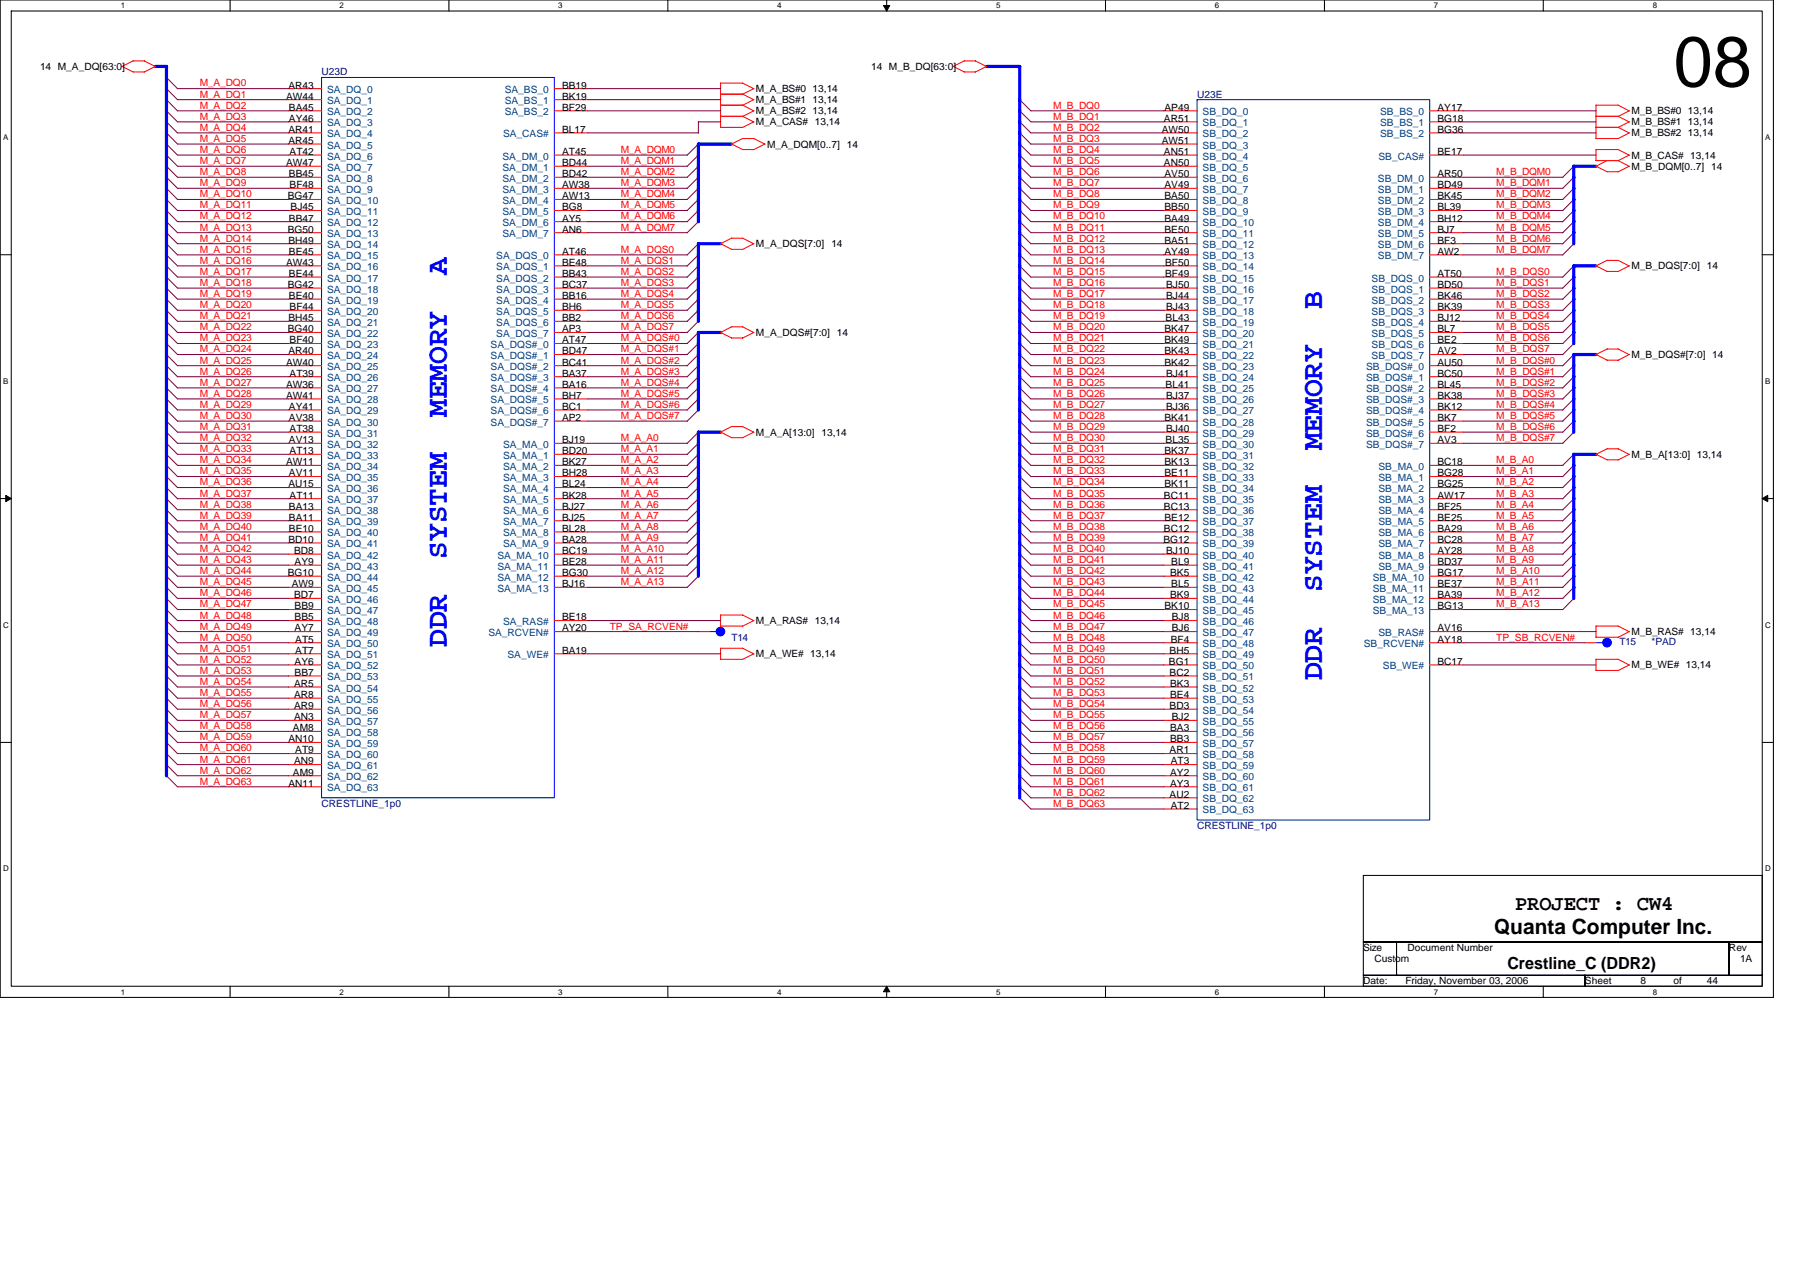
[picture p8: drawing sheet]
<svg xmlns="http://www.w3.org/2000/svg" width="297mm" height="210mm" viewBox="0 0 297 210" stroke-linecap="round" stroke-linejoin="round" font-family="sans-serif">
<defs><g id="words">
<text font-size="11.7" x="276.2" y="14.2">08</text>
<g font-size="4.9" fill="#00f">
<text x="73.7" y="45.5" transform="rotate(-90 73.7 45.5)">A</text>
<text x="218.2" y="51" transform="rotate(-90 218.2 51)">B</text>
<text x="73.7" y="68.8" transform="rotate(-90 73.7 68.8)">MEMORY</text>
<text x="218.2" y="74.3" transform="rotate(-90 218.2 74.3)">MEMORY</text>
<text x="73.7" y="92.2" transform="rotate(-90 73.7 92.2)">SYSTEM</text>
<text x="218.2" y="97.7" transform="rotate(-90 218.2 97.7)">SYSTEM</text>
<text x="73.7" y="106.8" transform="rotate(-90 73.7 106.8)">DDR</text>
<text x="218.2" y="112.3" transform="rotate(-90 218.2 112.3)">DDR</text>
</g>
<g font-size="3.5">
<text x="246.5" y="154.1">Quanta Computer Inc.</text>
<text x="250" y="150.1">PROJECT : CW4</text>
</g>
<text font-size="2.8" x="248.7" y="159.8">Crestline_C (DDR2)</text>
<g font-size="1.7">
<text x="6.6" y="11.5">14 M_A_DQ[63:0]</text>
<text x="143.8" y="11.5">14 M_B_DQ[63:0]</text>
<text x="47.2" y="16.4">AW44</text>
<text x="47.6" y="14.6">AR43</text>
<text x="92.7" y="14.6">BB19</text>
<text x="92.7" y="16.4">BK19</text>
<text x="124.8" y="17">M_A_BS#1 13,14</text>
<text x="124.8" y="15.2">M_A_BS#0 13,14</text>
<text x="47.6" y="21.9">AR41</text>
<text x="47.6" y="23.7">AR45</text>
<text x="47.7" y="18.3">BA45</text>
<text x="47.7" y="20.1">AY46</text>
<text x="92.7" y="18.3">BF29</text>
<text x="92.7" y="21.9">BL17</text>
<text x="124.8" y="20.7">M_A_CAS# 13,14</text>
<text x="124.8" y="18.8">M_A_BS#2 13,14</text>
<text x="191.7" y="21.9">AW50</text>
<text x="191.7" y="23.7">AW51</text>
<text x="192.1" y="20.1">AR51</text>
<text x="192.2" y="18.3">AP49</text>
<text x="237.2" y="18.3">AY17</text>
<text x="237.2" y="20.1">BG18</text>
<text x="237.2" y="21.9">BG36</text>
<text x="269.2" y="20.7">M_B_BS#1 13,14</text>
<text x="269.2" y="18.8">M_B_BS#0 13,14</text>
<text x="269.2" y="22.5">M_B_BS#2 13,14</text>
<text x="47.2" y="27.4">AW47</text>
<text x="47.7" y="29.2">BB45</text>
<text x="47.8" y="25.6">AT42</text>
<text x="92.7" y="25.6">AT45</text>
<text x="92.7" y="27.4">BD44</text>
<text x="92.7" y="29.2">BD42</text>
<text x="126.6" y="24.3">M_A_DQM[0..7] 14</text>
<text x="192.1" y="25.6">AN51</text>
<text x="192.1" y="27.4">AN50</text>
<text x="192.2" y="29.2">AV50</text>
<text x="237.2" y="25.6">BE17</text>
<text x="237.2" y="29.2">AR50</text>
<text x="269.2" y="26.2">M_B_CAS# 13,14</text>
<text x="269.2" y="28">M_B_DQM[0..7] 14</text>
<text x="47.5" y="32.9">BG47</text>
<text x="47.8" y="31.1">BF48</text>
<text x="48" y="34.7">BJ45</text>
<text x="92.7" y="31.1">AW38</text>
<text x="92.7" y="32.9">AW13</text>
<text x="92.7" y="34.7">BG8</text>
<text x="192.2" y="31.1">AV49</text>
<text x="192.2" y="32.9">BA50</text>
<text x="192.2" y="34.7">BB50</text>
<text x="237.2" y="31.1">BD49</text>
<text x="237.2" y="32.9">BK45</text>
<text x="237.2" y="34.7">BL39</text>
<text x="47.5" y="38.4">BG50</text>
<text x="47.6" y="40.2">BH49</text>
<text x="47.7" y="36.6">BB47</text>
<text x="92.7" y="36.6">AY5</text>
<text x="92.7" y="38.4">AN6</text>
<text x="124.8" y="40.8">M_A_DQS[7:0]</text>
<text x="137.2" y="40.8">14</text>
<text x="192.2" y="36.6">BA49</text>
<text x="192.2" y="38.4">BE50</text>
<text x="192.2" y="40.2">BA51</text>
<text x="237.2" y="36.6">BH12</text>
<text x="237.2" y="38.4">BJ7</text>
<text x="237.2" y="40.2">BF3</text>
<text x="47.2" y="43.9">AW43</text>
<text x="47.5" y="47.5">BG42</text>
<text x="47.7" y="42">BE45</text>
<text x="47.7" y="45.7">BE44</text>
<text x="92.7" y="42">AT46</text>
<text x="92.7" y="43.9">BE48</text>
<text x="92.7" y="45.7">BB43</text>
<text x="92.7" y="47.5">BC37</text>
<text x="192.2" y="42">AY49</text>
<text x="192.3" y="43.9">BF50</text>
<text x="192.3" y="45.7">BF49</text>
<text x="192.4" y="47.5">BJ50</text>
<text x="237.2" y="42">AW2</text>
<text x="237.2" y="45.7">AT50</text>
<text x="237.2" y="47.5">BD50</text>
<text x="269.2" y="44.4">M_B_DQS[7:0] 14</text>
<text x="47.6" y="53">BH45</text>
<text x="47.7" y="49.3">BE40</text>
<text x="47.8" y="51.2">BF44</text>
<text x="92.7" y="49.3">BB16</text>
<text x="92.7" y="51.2">BH6</text>
<text x="92.7" y="53">BB2</text>
<text x="192.4" y="53">BL43</text>
<text x="192.4" y="49.3">BJ44</text>
<text x="192.4" y="51.2">BJ43</text>
<text x="237.2" y="49.3">BK46</text>
<text x="237.2" y="51.2">BK39</text>
<text x="237.2" y="53">BJ12</text>
<text x="47.5" y="54.8">BG40</text>
<text x="47.6" y="58.5">AR40</text>
<text x="47.8" y="56.7">BF40</text>
<text x="92.7" y="54.8">AP3</text>
<text x="92.7" y="56.7">AT47</text>
<text x="92.7" y="58.5">BD47</text>
<text x="124.8" y="55.4">M_A_DQS#[7:0] 14</text>
<text x="192.2" y="54.8">BK47</text>
<text x="192.2" y="56.7">BK49</text>
<text x="192.2" y="58.5">BK43</text>
<text x="237.2" y="54.8">BL7</text>
<text x="237.2" y="56.7">BE2</text>
<text x="237.2" y="58.5">AV2</text>
<text x="269.2" y="59.1">M_B_DQS#[7:0] 14</text>
<text x="47.2" y="60.3">AW40</text>
<text x="47.2" y="64">AW36</text>
<text x="47.2" y="65.8">AW41</text>
<text x="47.8" y="62.1">AT39</text>
<text x="92.7" y="60.3">BC41</text>
<text x="92.7" y="62.1">BA37</text>
<text x="92.7" y="64">BA16</text>
<text x="92.7" y="65.8">BH7</text>
<text x="192.2" y="60.3">BK42</text>
<text x="192.4" y="64">BL41</text>
<text x="192.4" y="62.1">BJ41</text>
<text x="192.4" y="65.8">BJ37</text>
<text x="237.2" y="60.3">AU50</text>
<text x="237.2" y="62.1">BC50</text>
<text x="237.2" y="64">BL45</text>
<text x="237.2" y="65.8">BK38</text>
<text x="47.7" y="67.6">AY41</text>
<text x="47.7" y="69.5">AV38</text>
<text x="47.8" y="71.3">AT38</text>
<text x="92.7" y="67.6">BC1</text>
<text x="92.7" y="69.5">AP2</text>
<text x="124.8" y="71.9">M_A_A[13:0] 13,14</text>
<text x="192.2" y="69.5">BK41</text>
<text x="192.4" y="67.6">BJ36</text>
<text x="192.4" y="71.3">BJ40</text>
<text x="237.2" y="67.6">BK12</text>
<text x="237.2" y="69.5">BK7</text>
<text x="237.2" y="71.3">BF2</text>
<text x="47.2" y="76.8">AW11</text>
<text x="47.7" y="73.1">AV13</text>
<text x="47.8" y="75">AT13</text>
<text x="92.7" y="73.1">BJ19</text>
<text x="92.7" y="75">BD20</text>
<text x="92.7" y="76.8">BK27</text>
<text x="192.2" y="75">BK37</text>
<text x="192.2" y="76.8">BK13</text>
<text x="192.4" y="73.1">BL35</text>
<text x="237.2" y="73.1">AV3</text>
<text x="237.2" y="76.8">BC18</text>
<text x="269.2" y="75.5">M_B_A[13:0] 13,14</text>
<text x="47.6" y="80.4">AU15</text>
<text x="47.7" y="78.6">AV11</text>
<text x="47.8" y="82.3">AT11</text>
<text x="92.7" y="78.6">BH28</text>
<text x="92.7" y="80.4">BL24</text>
<text x="92.7" y="82.3">BK28</text>
<text x="192.1" y="82.3">BC11</text>
<text x="192.2" y="78.6">BE11</text>
<text x="192.2" y="80.4">BK11</text>
<text x="237.2" y="78.6">BG28</text>
<text x="237.2" y="80.4">BG25</text>
<text x="237.2" y="82.3">AW17</text>
<text x="47.6" y="89.6">BD10</text>
<text x="47.7" y="84.1">BA13</text>
<text x="47.7" y="85.9">BA11</text>
<text x="47.7" y="87.8">BE10</text>
<text x="92.7" y="84.1">BJ27</text>
<text x="92.7" y="85.9">BJ25</text>
<text x="92.7" y="87.8">BL28</text>
<text x="92.7" y="89.6">BA28</text>
<text x="192" y="89.6">BG12</text>
<text x="192.1" y="84.1">BC13</text>
<text x="192.1" y="87.8">BC12</text>
<text x="192.2" y="85.9">BE12</text>
<text x="237.2" y="84.1">BF25</text>
<text x="237.2" y="85.9">BE25</text>
<text x="237.2" y="87.8">BA29</text>
<text x="237.2" y="89.6">BC28</text>
<text x="47.5" y="95.1">BG10</text>
<text x="48.5" y="91.4">BD8</text>
<text x="48.6" y="93.2">AY9</text>
<text x="92.7" y="91.4">BC19</text>
<text x="92.7" y="93.2">BE28</text>
<text x="92.7" y="95.1">BG30</text>
<text x="192.4" y="91.4">BJ10</text>
<text x="193.1" y="95.1">BK5</text>
<text x="193.3" y="93.2">BL9</text>
<text x="237.2" y="95.1">BG17</text>
<text x="237.2" y="91.4">AY28</text>
<text x="237.2" y="93.2">BD37</text>
<text x="48.2" y="96.9">AW9</text>
<text x="48.5" y="98.7">BD7</text>
<text x="48.6" y="100.6">BB9</text>
<text x="92.7" y="96.9">BJ16</text>
<text x="192.2" y="100.6">BK10</text>
<text x="193.1" y="98.7">BK9</text>
<text x="193.3" y="96.9">BL5</text>
<text x="237.2" y="96.9">BE37</text>
<text x="237.2" y="98.7">BA39</text>
<text x="237.2" y="100.6">BG13</text>
<text x="48.6" y="102.4">BB5</text>
<text x="48.6" y="104.2">AY7</text>
<text x="48.7" y="106">AT5</text>
<text x="48.7" y="107.9">AT7</text>
<text x="92.7" y="102.4">BE18</text>
<text x="92.7" y="104.2">AY20</text>
<text x="92.7" y="107.9">BA19</text>
<text x="124.8" y="103">M_A_RAS# 13,14</text>
<text x="193" y="107.9">BH5</text>
<text x="193.2" y="106">BF4</text>
<text x="193.4" y="102.4">BJ8</text>
<text x="193.4" y="104.2">BJ6</text>
<text x="237.2" y="104.2">AV16</text>
<text x="237.2" y="106">AY18</text>
<text x="269.2" y="104.8">M_B_RAS# 13,14</text>
<text x="48.5" y="113.3">AR5</text>
<text x="48.6" y="109.7">AY6</text>
<text x="48.6" y="111.5">BB7</text>
<text x="124.8" y="108.5">M_A_WE# 13,14</text>
<text x="192.9" y="109.7">BG1</text>
<text x="193" y="111.5">BC2</text>
<text x="193.1" y="113.3">BK3</text>
<text x="237.2" y="109.7">BC17</text>
<text x="269.2" y="110.3">M_B_WE# 13,14</text>
<text x="48.5" y="115.2">AR8</text>
<text x="48.5" y="117">AR9</text>
<text x="48.5" y="118.9">AN3</text>
<text x="193" y="117">BD3</text>
<text x="193.1" y="115.2">BE4</text>
<text x="193.4" y="118.9">BJ2</text>
<text x="47.6" y="122.5">AN10</text>
<text x="48.3" y="120.7">AM8</text>
<text x="48.7" y="124.3">AT9</text>
<text x="193" y="124.3">AR1</text>
<text x="193.1" y="120.7">BA3</text>
<text x="193.1" y="122.5">BB3</text>
<text x="47.6" y="129.8">AN11</text>
<text x="48.3" y="128">AM9</text>
<text x="48.5" y="126.2">AN9</text>
<text x="193" y="131.6">AU2</text>
<text x="193.1" y="128">AY2</text>
<text x="193.1" y="129.8">AY3</text>
<text x="193.2" y="126.2">AT3</text>
<text x="193.2" y="133.5">AT2</text>
<text x="225" y="156.9">Size</text>
<text x="226.8" y="158.7">Custom</text>
<text x="232.3" y="156.9">Document Number</text>
<text x="285.3" y="156.9">Rev</text>
<text x="287.1" y="158.7">1A</text>
<text x="225" y="162.4">Date:</text>
<text x="231.9" y="162.4">Friday, November 03, 2006</text>
<text x="261.6" y="162.4">Sheet</text>
<text x="270.7" y="162.4">8</text>
<text x="276.2" y="162.4">of</text>
<text x="281.7" y="162.4">44</text>
</g>
<g font-size="1.7" fill="#f00">
<text x="33" y="17.9">M_A_DQ2</text>
<text x="33" y="16.1">M_A_DQ1</text>
<text x="33" y="14.3">M_A_DQ0</text>
<text x="173.8" y="17.9">M_B_DQ0</text>
<text x="33" y="23.4">M_A_DQ5</text>
<text x="33" y="21.6">M_A_DQ4</text>
<text x="33" y="19.8">M_A_DQ3</text>
<text x="173.8" y="19.8">M_B_DQ1</text>
<text x="173.8" y="23.4">M_B_DQ3</text>
<text x="173.8" y="21.6">M_B_DQ2</text>
<text x="33" y="28.9">M_A_DQ8</text>
<text x="33" y="27.1">M_A_DQ7</text>
<text x="33" y="25.3">M_A_DQ6</text>
<text x="102.4" y="28.9">M_A_DQM2</text>
<text x="102.4" y="25.3">M_A_DQM0</text>
<text x="102.4" y="27.1">M_A_DQM1</text>
<text x="173.8" y="25.3">M_B_DQ4</text>
<text x="173.8" y="27.1">M_B_DQ5</text>
<text x="173.8" y="28.9">M_B_DQ6</text>
<text x="246.9" y="28.9">M_B_DQM0</text>
<text x="33" y="34.4">M_A_DQ11</text>
<text x="33" y="32.6">M_A_DQ10</text>
<text x="33" y="30.7">M_A_DQ9</text>
<text x="102.4" y="34.4">M_A_DQM5</text>
<text x="102.4" y="30.7">M_A_DQM3</text>
<text x="102.4" y="32.6">M_A_DQM4</text>
<text x="173.8" y="30.7">M_B_DQ7</text>
<text x="173.8" y="32.6">M_B_DQ8</text>
<text x="173.8" y="34.4">M_B_DQ9</text>
<text x="246.9" y="34.4">M_B_DQM3</text>
<text x="246.9" y="30.7">M_B_DQM1</text>
<text x="246.9" y="32.6">M_B_DQM2</text>
<text x="33" y="39.9">M_A_DQ14</text>
<text x="33" y="36.2">M_A_DQ12</text>
<text x="33" y="38.1">M_A_DQ13</text>
<text x="33" y="41.7">M_A_DQ15</text>
<text x="102.4" y="41.7">M_A_DQS0</text>
<text x="102.4" y="38.1">M_A_DQM7</text>
<text x="102.4" y="36.2">M_A_DQM6</text>
<text x="173.8" y="36.2">M_B_DQ10</text>
<text x="173.8" y="39.9">M_B_DQ12</text>
<text x="173.8" y="41.7">M_B_DQ13</text>
<text x="173.8" y="38.1">M_B_DQ11</text>
<text x="246.9" y="38.1">M_B_DQM5</text>
<text x="246.9" y="41.7">M_B_DQM7</text>
<text x="246.9" y="39.9">M_B_DQM6</text>
<text x="246.9" y="36.2">M_B_DQM4</text>
<text x="33" y="45.4">M_A_DQ17</text>
<text x="33" y="43.5">M_A_DQ16</text>
<text x="33" y="47.2">M_A_DQ18</text>
<text x="102.4" y="43.5">M_A_DQS1</text>
<text x="102.4" y="45.4">M_A_DQS2</text>
<text x="102.4" y="47.2">M_A_DQS3</text>
<text x="173.8" y="43.5">M_B_DQ14</text>
<text x="173.8" y="47.2">M_B_DQ16</text>
<text x="173.8" y="45.4">M_B_DQ15</text>
<text x="246.9" y="47.2">M_B_DQS1</text>
<text x="246.9" y="45.4">M_B_DQS0</text>
<text x="33" y="50.8">M_A_DQ20</text>
<text x="33" y="49">M_A_DQ19</text>
<text x="33" y="52.7">M_A_DQ21</text>
<text x="102.4" y="52.7">M_A_DQS6</text>
<text x="102.4" y="50.8">M_A_DQS5</text>
<text x="102.4" y="49">M_A_DQS4</text>
<text x="173.8" y="49">M_B_DQ17</text>
<text x="173.8" y="50.8">M_B_DQ18</text>
<text x="173.8" y="52.7">M_B_DQ19</text>
<text x="246.9" y="49">M_B_DQS2</text>
<text x="246.9" y="50.8">M_B_DQS3</text>
<text x="246.9" y="52.7">M_B_DQS4</text>
<text x="33" y="58.2">M_A_DQ24</text>
<text x="33" y="56.3">M_A_DQ23</text>
<text x="33" y="60">M_A_DQ25</text>
<text x="33" y="54.5">M_A_DQ22</text>
<text x="102.4" y="60">M_A_DQS#2</text>
<text x="102.4" y="54.5">M_A_DQS7</text>
<text x="102.4" y="56.3">M_A_DQS#0</text>
<text x="102.4" y="58.2">M_A_DQS#1</text>
<text x="173.8" y="58.2">M_B_DQ22</text>
<text x="173.8" y="54.5">M_B_DQ20</text>
<text x="173.8" y="60">M_B_DQ23</text>
<text x="173.8" y="56.3">M_B_DQ21</text>
<text x="246.9" y="56.3">M_B_DQS6</text>
<text x="246.9" y="58.2">M_B_DQS7</text>
<text x="246.9" y="54.5">M_B_DQS5</text>
<text x="246.9" y="60">M_B_DQS#0</text>
<text x="33" y="61.8">M_A_DQ26</text>
<text x="33" y="65.5">M_A_DQ28</text>
<text x="33" y="63.6">M_A_DQ27</text>
<text x="102.4" y="65.5">M_A_DQS#5</text>
<text x="102.4" y="61.8">M_A_DQS#3</text>
<text x="102.4" y="63.6">M_A_DQS#4</text>
<text x="173.8" y="65.5">M_B_DQ26</text>
<text x="173.8" y="63.6">M_B_DQ25</text>
<text x="173.8" y="61.8">M_B_DQ24</text>
<text x="246.9" y="63.6">M_B_DQS#2</text>
<text x="246.9" y="65.5">M_B_DQS#3</text>
<text x="246.9" y="61.8">M_B_DQS#1</text>
<text x="33" y="67.3">M_A_DQ29</text>
<text x="33" y="71">M_A_DQ31</text>
<text x="33" y="69.1">M_A_DQ30</text>
<text x="102.4" y="67.3">M_A_DQS#6</text>
<text x="102.4" y="69.1">M_A_DQS#7</text>
<text x="173.8" y="69.1">M_B_DQ28</text>
<text x="173.8" y="67.3">M_B_DQ27</text>
<text x="173.8" y="71">M_B_DQ29</text>
<text x="246.9" y="71">M_B_DQS#6</text>
<text x="246.9" y="67.3">M_B_DQS#4</text>
<text x="246.9" y="69.1">M_B_DQS#5</text>
<text x="33" y="76.5">M_A_DQ34</text>
<text x="33" y="74.6">M_A_DQ33</text>
<text x="33" y="72.8">M_A_DQ32</text>
<text x="102.4" y="74.6">M_A_A1</text>
<text x="102.4" y="72.8">M_A_A0</text>
<text x="102.4" y="76.5">M_A_A2</text>
<text x="173.8" y="72.8">M_B_DQ30</text>
<text x="173.8" y="74.6">M_B_DQ31</text>
<text x="173.8" y="76.5">M_B_DQ32</text>
<text x="246.9" y="76.5">M_B_A0</text>
<text x="246.9" y="72.8">M_B_DQS#7</text>
<text x="33" y="81.9">M_A_DQ37</text>
<text x="33" y="80.1">M_A_DQ36</text>
<text x="33" y="83.8">M_A_DQ38</text>
<text x="33" y="78.3">M_A_DQ35</text>
<text x="102.4" y="81.9">M_A_A5</text>
<text x="102.4" y="80.1">M_A_A4</text>
<text x="102.4" y="78.3">M_A_A3</text>
<text x="102.4" y="83.8">M_A_A6</text>
<text x="173.8" y="78.3">M_B_DQ33</text>
<text x="173.8" y="80.1">M_B_DQ34</text>
<text x="173.8" y="83.8">M_B_DQ36</text>
<text x="173.8" y="81.9">M_B_DQ35</text>
<text x="246.9" y="78.3">M_B_A1</text>
<text x="246.9" y="80.1">M_B_A2</text>
<text x="246.9" y="83.8">M_B_A4</text>
<text x="246.9" y="81.9">M_B_A3</text>
<text x="33" y="89.3">M_A_DQ41</text>
<text x="33" y="87.4">M_A_DQ40</text>
<text x="33" y="85.6">M_A_DQ39</text>
<text x="102.4" y="89.3">M_A_A9</text>
<text x="102.4" y="87.4">M_A_A8</text>
<text x="102.4" y="85.6">M_A_A7</text>
<text x="173.8" y="89.3">M_B_DQ39</text>
<text x="173.8" y="85.6">M_B_DQ37</text>
<text x="173.8" y="87.4">M_B_DQ38</text>
<text x="246.9" y="85.6">M_B_A5</text>
<text x="246.9" y="89.3">M_B_A7</text>
<text x="246.9" y="87.4">M_B_A6</text>
<text x="33" y="91.1">M_A_DQ42</text>
<text x="33" y="92.9">M_A_DQ43</text>
<text x="33" y="94.7">M_A_DQ44</text>
<text x="102.4" y="94.7">M_A_A12</text>
<text x="102.4" y="92.9">M_A_A11</text>
<text x="102.4" y="91.1">M_A_A10</text>
<text x="173.8" y="91.1">M_B_DQ40</text>
<text x="173.8" y="92.9">M_B_DQ41</text>
<text x="173.8" y="94.7">M_B_DQ42</text>
<text x="246.9" y="94.7">M_B_A10</text>
<text x="246.9" y="91.1">M_B_A8</text>
<text x="246.9" y="92.9">M_B_A9</text>
<text x="33" y="96.6">M_A_DQ45</text>
<text x="33" y="100.2">M_A_DQ47</text>
<text x="33" y="98.4">M_A_DQ46</text>
<text x="102.4" y="96.6">M_A_A13</text>
<text x="173.8" y="98.4">M_B_DQ44</text>
<text x="173.8" y="100.2">M_B_DQ45</text>
<text x="173.8" y="96.6">M_B_DQ43</text>
<text x="246.9" y="96.6">M_B_A11</text>
<text x="246.9" y="98.4">M_B_A12</text>
<text x="246.9" y="100.2">M_B_A13</text>
<text x="33" y="102.1">M_A_DQ48</text>
<text x="33" y="107.5">M_A_DQ51</text>
<text x="33" y="103.9">M_A_DQ49</text>
<text x="33" y="105.7">M_A_DQ50</text>
<text x="100.6" y="103.9">TP_SA_RCVEN#</text>
<text x="173.8" y="107.5">M_B_DQ49</text>
<text x="173.8" y="102.1">M_B_DQ46</text>
<text x="173.8" y="105.7">M_B_DQ48</text>
<text x="173.8" y="103.9">M_B_DQ47</text>
<text x="246.9" y="105.7">TP_SB_RCVEN#</text>
<text x="33" y="113">M_A_DQ54</text>
<text x="33" y="111.2">M_A_DQ53</text>
<text x="33" y="109.4">M_A_DQ52</text>
<text x="173.8" y="109.4">M_B_DQ50</text>
<text x="173.8" y="113">M_B_DQ52</text>
<text x="173.8" y="111.2">M_B_DQ51</text>
<text x="33" y="118.5">M_A_DQ57</text>
<text x="33" y="116.7">M_A_DQ56</text>
<text x="33" y="114.9">M_A_DQ55</text>
<text x="173.8" y="118.5">M_B_DQ55</text>
<text x="173.8" y="116.7">M_B_DQ54</text>
<text x="173.8" y="114.9">M_B_DQ53</text>
<text x="33" y="125.8">M_A_DQ61</text>
<text x="33" y="120.4">M_A_DQ58</text>
<text x="33" y="124">M_A_DQ60</text>
<text x="33" y="122.2">M_A_DQ59</text>
<text x="173.8" y="122.2">M_B_DQ57</text>
<text x="173.8" y="120.4">M_B_DQ56</text>
<text x="173.8" y="125.8">M_B_DQ59</text>
<text x="173.8" y="124">M_B_DQ58</text>
<text x="33" y="127.7">M_A_DQ62</text>
<text x="33" y="129.5">M_A_DQ63</text>
<text x="173.8" y="127.7">M_B_DQ60</text>
<text x="173.8" y="131.3">M_B_DQ62</text>
<text x="173.8" y="129.5">M_B_DQ61</text>
<text x="173.8" y="133.1">M_B_DQ63</text>
</g>
<g font-size="1.7" fill="#000080">
<text x="53.1" y="12.4">U23D</text>
<text x="197.5" y="16.1">U23E</text>
<text x="120.7" y="105.7">T14</text>
<text x="267.2" y="106.4">T15</text>
<text x="272.5" y="106.4">*PAD</text>
<text x="53.1" y="133.1">CRESTLINE_1p0</text>
<text x="197.5" y="136.8">CRESTLINE_1p0</text>
</g>
<g font-size="1.7" fill="#004080">
<text x="54" y="15.4">SA_DQ_0</text>
<text x="54" y="17.2">SA_DQ_1</text>
<text x="83.3" y="15.4">SA_BS_0</text>
<text x="83.3" y="17.2">SA_BS_1</text>
<text x="54" y="19">SA_DQ_2</text>
<text x="54" y="20.9">SA_DQ_3</text>
<text x="54" y="22.7">SA_DQ_4</text>
<text x="83" y="22.7">SA_CAS#</text>
<text x="83.3" y="19">SA_BS_2</text>
<text x="198.5" y="19">SB_DQ_0</text>
<text x="198.5" y="20.8">SB_DQ_1</text>
<text x="198.5" y="22.7">SB_DQ_2</text>
<text x="227.8" y="19">SB_BS_0</text>
<text x="227.8" y="20.9">SB_BS_1</text>
<text x="227.8" y="22.7">SB_BS_2</text>
<text x="54" y="24.5">SA_DQ_5</text>
<text x="54" y="26.3">SA_DQ_6</text>
<text x="54" y="28.2">SA_DQ_7</text>
<text x="54" y="30">SA_DQ_8</text>
<text x="82.9" y="26.3">SA_DM_0</text>
<text x="82.9" y="28.2">SA_DM_1</text>
<text x="82.9" y="30">SA_DM_2</text>
<text x="198.5" y="24.5">SB_DQ_3</text>
<text x="198.5" y="26.3">SB_DQ_4</text>
<text x="198.5" y="28.2">SB_DQ_5</text>
<text x="198.5" y="30">SB_DQ_6</text>
<text x="227.4" y="30">SB_DM_0</text>
<text x="227.5" y="26.3">SB_CAS#</text>
<text x="54" y="33.7">SA_DQ_10</text>
<text x="54" y="35.5">SA_DQ_11</text>
<text x="54" y="31.8">SA_DQ_9</text>
<text x="82.9" y="31.8">SA_DM_3</text>
<text x="82.9" y="33.7">SA_DM_4</text>
<text x="82.9" y="35.5">SA_DM_5</text>
<text x="198.5" y="31.8">SB_DQ_7</text>
<text x="198.5" y="33.7">SB_DQ_8</text>
<text x="198.5" y="35.5">SB_DQ_9</text>
<text x="227.4" y="31.8">SB_DM_1</text>
<text x="227.4" y="33.7">SB_DM_2</text>
<text x="227.4" y="35.5">SB_DM_3</text>
<text x="54" y="37.3">SA_DQ_12</text>
<text x="54" y="39.1">SA_DQ_13</text>
<text x="54" y="41">SA_DQ_14</text>
<text x="82.9" y="37.3">SA_DM_6</text>
<text x="82.9" y="39.1">SA_DM_7</text>
<text x="198.5" y="37.3">SB_DQ_10</text>
<text x="198.5" y="39.1">SB_DQ_11</text>
<text x="198.5" y="41">SB_DQ_12</text>
<text x="227.4" y="37.3">SB_DM_4</text>
<text x="227.4" y="39.1">SB_DM_5</text>
<text x="227.4" y="41">SB_DM_6</text>
<text x="54" y="42.8">SA_DQ_15</text>
<text x="54" y="44.6">SA_DQ_16</text>
<text x="54" y="46.5">SA_DQ_17</text>
<text x="81.9" y="42.8">SA_DQS_0</text>
<text x="81.9" y="44.6">SA_DQS_1</text>
<text x="81.9" y="46.5">SA_DQS_2</text>
<text x="198.5" y="42.8">SB_DQ_13</text>
<text x="198.5" y="44.6">SB_DQ_14</text>
<text x="198.5" y="46.5">SB_DQ_15</text>
<text x="226.4" y="46.5">SB_DQS_0</text>
<text x="227.4" y="42.8">SB_DM_7</text>
<text x="54" y="48.3">SA_DQ_18</text>
<text x="54" y="50.1">SA_DQ_19</text>
<text x="54" y="51.9">SA_DQ_20</text>
<text x="54" y="53.8">SA_DQ_21</text>
<text x="81.9" y="48.3">SA_DQS_3</text>
<text x="81.9" y="50.1">SA_DQS_4</text>
<text x="81.9" y="51.9">SA_DQS_5</text>
<text x="81.9" y="53.8">SA_DQS_6</text>
<text x="198.5" y="48.3">SB_DQ_16</text>
<text x="198.5" y="50.1">SB_DQ_17</text>
<text x="198.5" y="51.9">SB_DQ_18</text>
<text x="198.5" y="53.8">SB_DQ_19</text>
<text x="226.4" y="48.3">SB_DQS_1</text>
<text x="226.4" y="50.1">SB_DQS_2</text>
<text x="226.4" y="51.9">SB_DQS_3</text>
<text x="226.4" y="53.8">SB_DQS_4</text>
<text x="54" y="55.6">SA_DQ_22</text>
<text x="54" y="57.4">SA_DQ_23</text>
<text x="54" y="59.2">SA_DQ_24</text>
<text x="81" y="57.4">SA_DQS#_0</text>
<text x="81" y="59.2">SA_DQS#_1</text>
<text x="81.9" y="55.6">SA_DQS_7</text>
<text x="198.5" y="55.6">SB_DQ_20</text>
<text x="198.5" y="57.4">SB_DQ_21</text>
<text x="198.5" y="59.2">SB_DQ_22</text>
<text x="226.4" y="55.6">SB_DQS_5</text>
<text x="226.4" y="57.4">SB_DQS_6</text>
<text x="226.4" y="59.2">SB_DQS_7</text>
<text x="54" y="61.1">SA_DQ_25</text>
<text x="54" y="62.9">SA_DQ_26</text>
<text x="54" y="64.7">SA_DQ_27</text>
<text x="81" y="61.1">SA_DQS#_2</text>
<text x="81" y="62.9">SA_DQS#_3</text>
<text x="81" y="64.8">SA_DQS#_4</text>
<text x="198.5" y="61.1">SB_DQ_23</text>
<text x="198.5" y="62.9">SB_DQ_24</text>
<text x="198.5" y="64.7">SB_DQ_25</text>
<text x="225.4" y="61.1">SB_DQS#_0</text>
<text x="225.4" y="62.9">SB_DQS#_1</text>
<text x="225.4" y="64.8">SB_DQS#_2</text>
<text x="54" y="66.6">SA_DQ_28</text>
<text x="54" y="68.4">SA_DQ_29</text>
<text x="54" y="70.2">SA_DQ_30</text>
<text x="81" y="66.6">SA_DQS#_5</text>
<text x="81" y="68.4">SA_DQS#_6</text>
<text x="81" y="70.2">SA_DQS#_7</text>
<text x="198.5" y="66.6">SB_DQ_26</text>
<text x="198.5" y="68.4">SB_DQ_27</text>
<text x="198.5" y="70.2">SB_DQ_28</text>
<text x="225.4" y="66.6">SB_DQS#_3</text>
<text x="225.4" y="68.4">SB_DQS#_4</text>
<text x="225.4" y="70.2">SB_DQS#_5</text>
<text x="54" y="72.1">SA_DQ_31</text>
<text x="54" y="73.9">SA_DQ_32</text>
<text x="54" y="75.7">SA_DQ_33</text>
<text x="54" y="77.5">SA_DQ_34</text>
<text x="83" y="73.9">SA_MA_0</text>
<text x="83" y="75.7">SA_MA_1</text>
<text x="83" y="77.5">SA_MA_2</text>
<text x="198.5" y="72.1">SB_DQ_29</text>
<text x="198.5" y="73.9">SB_DQ_30</text>
<text x="198.5" y="75.7">SB_DQ_31</text>
<text x="198.5" y="77.5">SB_DQ_32</text>
<text x="225.4" y="72.1">SB_DQS#_6</text>
<text x="225.4" y="73.9">SB_DQS#_7</text>
<text x="227.5" y="77.5">SB_MA_0</text>
<text x="54" y="79.4">SA_DQ_35</text>
<text x="54" y="81.2">SA_DQ_36</text>
<text x="54" y="83">SA_DQ_37</text>
<text x="83" y="79.4">SA_MA_3</text>
<text x="83" y="81.2">SA_MA_4</text>
<text x="83" y="83">SA_MA_5</text>
<text x="198.5" y="79.4">SB_DQ_33</text>
<text x="198.5" y="81.2">SB_DQ_34</text>
<text x="198.5" y="83">SB_DQ_35</text>
<text x="227.5" y="79.4">SB_MA_1</text>
<text x="227.5" y="81.2">SB_MA_2</text>
<text x="227.5" y="83">SB_MA_3</text>
<text x="54" y="84.9">SA_DQ_38</text>
<text x="54" y="86.7">SA_DQ_39</text>
<text x="54" y="88.5">SA_DQ_40</text>
<text x="83" y="84.9">SA_MA_6</text>
<text x="83" y="86.7">SA_MA_7</text>
<text x="83" y="88.5">SA_MA_8</text>
<text x="198.5" y="84.9">SB_DQ_36</text>
<text x="198.5" y="86.7">SB_DQ_37</text>
<text x="198.5" y="88.5">SB_DQ_38</text>
<text x="227.5" y="84.9">SB_MA_4</text>
<text x="227.5" y="86.7">SB_MA_5</text>
<text x="227.5" y="88.5">SB_MA_6</text>
<text x="54" y="90.3">SA_DQ_41</text>
<text x="54" y="92.2">SA_DQ_42</text>
<text x="54" y="94">SA_DQ_43</text>
<text x="54" y="95.8">SA_DQ_44</text>
<text x="82.1" y="92.2">SA_MA_10</text>
<text x="82.1" y="94">SA_MA_11</text>
<text x="82.1" y="95.8">SA_MA_12</text>
<text x="83" y="90.3">SA_MA_9</text>
<text x="198.5" y="90.3">SB_DQ_39</text>
<text x="198.5" y="92.2">SB_DQ_40</text>
<text x="198.5" y="94">SB_DQ_41</text>
<text x="198.5" y="95.8">SB_DQ_42</text>
<text x="226.5" y="95.8">SB_MA_10</text>
<text x="227.5" y="90.3">SB_MA_7</text>
<text x="227.5" y="92.2">SB_MA_8</text>
<text x="227.5" y="94">SB_MA_9</text>
<text x="54" y="97.7">SA_DQ_45</text>
<text x="54" y="99.5">SA_DQ_46</text>
<text x="54" y="101.3">SA_DQ_47</text>
<text x="82.1" y="97.7">SA_MA_13</text>
<text x="198.5" y="97.7">SB_DQ_43</text>
<text x="198.5" y="99.5">SB_DQ_44</text>
<text x="198.5" y="101.3">SB_DQ_45</text>
<text x="226.5" y="97.7">SB_MA_11</text>
<text x="226.5" y="99.5">SB_MA_12</text>
<text x="226.5" y="101.3">SB_MA_13</text>
<text x="54" y="103.1">SA_DQ_48</text>
<text x="54" y="105">SA_DQ_49</text>
<text x="54" y="106.8">SA_DQ_50</text>
<text x="80.6" y="105">SA_RCVEN#</text>
<text x="83" y="103.1">SA_RAS#</text>
<text x="198.5" y="103.1">SB_DQ_46</text>
<text x="198.5" y="105">SB_DQ_47</text>
<text x="198.5" y="106.8">SB_DQ_48</text>
<text x="225.1" y="106.8">SB_RCVEN#</text>
<text x="227.5" y="105">SB_RAS#</text>
<text x="54" y="108.6">SA_DQ_51</text>
<text x="54" y="110.5">SA_DQ_52</text>
<text x="54" y="112.3">SA_DQ_53</text>
<text x="83.8" y="108.6">SA_WE#</text>
<text x="198.5" y="108.6">SB_DQ_49</text>
<text x="198.5" y="110.5">SB_DQ_50</text>
<text x="198.5" y="112.3">SB_DQ_51</text>
<text x="228.2" y="110.5">SB_WE#</text>
<text x="54" y="114.1">SA_DQ_54</text>
<text x="54" y="116">SA_DQ_55</text>
<text x="54" y="117.8">SA_DQ_56</text>
<text x="54" y="119.6">SA_DQ_57</text>
<text x="198.5" y="114.1">SB_DQ_52</text>
<text x="198.5" y="116">SB_DQ_53</text>
<text x="198.5" y="117.8">SB_DQ_54</text>
<text x="198.5" y="119.6">SB_DQ_55</text>
<text x="54" y="121.4">SA_DQ_58</text>
<text x="54" y="123.3">SA_DQ_59</text>
<text x="54" y="125.1">SA_DQ_60</text>
<text x="198.5" y="121.4">SB_DQ_56</text>
<text x="198.5" y="123.3">SB_DQ_57</text>
<text x="198.5" y="125.1">SB_DQ_58</text>
<text x="54" y="126.9">SA_DQ_61</text>
<text x="54" y="128.8">SA_DQ_62</text>
<text x="54" y="130.6">SA_DQ_63</text>
<text x="198.5" y="126.9">SB_DQ_59</text>
<text x="198.5" y="128.8">SB_DQ_60</text>
<text x="198.5" y="130.6">SB_DQ_61</text>
<text x="198.5" y="132.4">SB_DQ_62</text>
<text x="198.5" y="134.2">SB_DQ_63</text>
</g>
<g font-size="1.3">
<text x="19.9" y="1.4">1</text>
<text x="56" y="1.4">2</text>
<text x="92.1" y="1.4">3</text>
<text x="128.3" y="1.4">4</text>
<text x="164.4" y="1.4">5</text>
<text x="200.5" y="1.4">6</text>
<text x="236.6" y="1.4">7</text>
<text x="272.7" y="1.4">8</text>
<text x=".5" y="23.1">A</text>
<text x="291.3" y="23.1">A</text>
<text x=".5" y="63.3">B</text>
<text x="291.3" y="63.3">B</text>
<text x=".5" y="103.6">C</text>
<text x="291.3" y="103.6">C</text>
<text x=".5" y="143.8">D</text>
<text x="291.3" y="143.8">D</text>
<text x="19.9" y="164.1">1</text>
<text x="56" y="164.1">2</text>
<text x="92.1" y="164.1">3</text>
<text x="128.3" y="164.1">4</text>
<text x="164.4" y="164.1">5</text>
<text x="200.5" y="164.1">6</text>
<text x="236.6" y="164.1">7</text>
<text x="272.7" y="164.1">8</text>
</g>
</g></defs>
<path d="M0 0h292.6v164.6h-292.6zM1.9 1.8h288.9v161h-288.9z" fill="none" stroke="#000" stroke-width=".17"/>
<g fill="#fff">
<path d="M19.9 .2h.7v1.5h-.7z"/>
<path d="M19.9 162.9h.7v1.5h-.7z"/>
</g>
<path d="M38 0v1.8M38 162.8v1.8" fill="none" stroke="#000" stroke-width=".17"/>
<g fill="#fff">
<path d="M56 .2h.7v1.5h-.7z"/>
<path d="M56 162.9h.7v1.5h-.7z"/>
</g>
<path d="M74.1 0v1.8M74.1 162.8v1.8" fill="none" stroke="#000" stroke-width=".17"/>
<g fill="#fff">
<path d="M92.1 .2h.8v1.5h-.8z"/>
<path d="M92.1 162.9h.8v1.5h-.8z"/>
</g>
<path d="M110.2 0v1.8M110.2 162.8v1.8" fill="none" stroke="#000" stroke-width=".17"/>
<g fill="#fff">
<path d="M128.3 .2h.7v1.5h-.7z"/>
<path d="M128.3 162.9h.7v1.5h-.7z"/>
</g>
<path d="M146.3 0v1.8M146.3 162.8v1.8" fill="none" stroke="#000" stroke-width=".17"/>
<path d="M145.8 .9h1l-.5 .9zM146.3 162.8l.5 .9h-1z" fill="#000" stroke="#000" stroke-width=".17"/>
<g fill="#fff">
<path d="M164.4 .2h.7v1.5h-.7z"/>
<path d="M164.4 162.9h.7v1.5h-.7z"/>
</g>
<path d="M182.4 0v1.8M182.4 162.8v1.8" fill="none" stroke="#000" stroke-width=".17"/>
<g fill="#fff">
<path d="M200.5 .2h.7v1.5h-.7z"/>
<path d="M200.5 162.9h.7v1.5h-.7z"/>
</g>
<path d="M218.6 0v1.8M218.6 162.8v1.8" fill="none" stroke="#000" stroke-width=".17"/>
<g fill="#fff">
<path d="M236.6 .2h.7v1.5h-.7z"/>
<path d="M236.6 162.9h.7v1.5h-.7z"/>
</g>
<path d="M254.7 0v1.8M254.7 162.8v1.8" fill="none" stroke="#000" stroke-width=".17"/>
<g fill="#fff">
<path d="M272.7 .2h.7v1.5h-.7z"/>
<path d="M272.7 162.9h.7v1.5h-.7z"/>
<path d="M.5 21.9h.9v1.5h-.9z"/>
<path d="M291.3 21.9h.8v1.5h-.8z"/>
<path d="M.5 62.1h.9v1.5h-.9z"/>
<path d="M291.3 62.1h.8v1.5h-.8z"/>
</g>
<path d="M0 42h1.9M290.8 42h1.8" fill="none" stroke="#000" stroke-width=".17"/>
<g fill="#fff">
<path d="M.5 102.4h1v1.4h-1z"/>
<path d="M291.3 102.4h.9v1.4h-.9z"/>
</g>
<path d="M0 82.3h1.9M290.8 82.3h1.8" fill="none" stroke="#000" stroke-width=".17"/>
<path d="M.9 81.7l1 .6-1 .5zM290.8 82.3l.9-.6v1.1z" fill="#000" stroke="#000" stroke-width=".17"/>
<g fill="#fff">
<path d="M.5 142.6h1v1.5h-1z"/>
<path d="M291.3 142.6h.9v1.5h-.9z"/>
</g>
<path d="M0 122.5h1.9M290.8 122.5h1.8M225 144.5h65.8v10.9h-65.8zM225 155.4h5.5v5.5h-5.5zM230.5 155.4h54.8v5.5h-54.8zM285.3 155.4h5.5v5.5h-5.5zM225 160.9h36.6v1.9h-36.6zM261.6 160.9h29.2v1.9h-29.2z" fill="none" stroke="#000" stroke-width=".17"/>
<g fill="#00f" stroke="#00f" stroke-width=".17">
<circle cx="118.9" cy="104.2" r=".72"/>
<circle cx="265.2" cy="106" r=".72"/>
</g>
<path d="M53.1 12.8h38.4v118.9h-38.4zM197.5 16.4h38.4v118.9h-38.4zM117.1 104.2h1.1M263.4 106.1h1.1" fill="none" stroke="#00f" stroke-width=".17"/>
<g fill="none" stroke="#f00" stroke-width=".17">
<path d="M20.1 10.9l1.8 1h1.9l1.8-.9M22 10.1h1.8M22 10l-1.9 1M23.8 10.1l1.9 .9M47.6 18.3h5.5M47.6 14.6h5.5M47.6 16.4h5.5M91.5 18.3h5.5M91.5 14.6h5.5M91.5 16.4h5.5M118.9 15.5h3.7l1.8 1M118.9 17.4h3.7l1.8 .9"/>
<path d="M118.9 19.2h3.7l1.8 .9M124.4 16.4l-1.9 1M124.4 14.6l-1.9 1M124.4 18.3l-1.9 .9M124.4 14.6l-1.8-.9h-3.7v7.3h3.7M157.3 10.9l1.8 1h1.9M159.1 10.1h1.9l1.8 .9-1.9 .9M159.1 10l-1.8 1M192.1 18.3h5.4M235.9 18.3h5.5M263.4 19.2h3.7l1.8 .9M263.4 17.4h3.7l1.8 .9"/>
<path d="M263.4 17.3v5.6M268.9 18.3l-1.9 .9M47.6 20.1h5.5M47.6 36.6h5.5M47.6 38.4h5.5M47.6 21.9h5.5M47.6 23.8h5.5M47.6 25.6h5.5M47.6 27.4h5.5M47.6 29.3h5.5M47.6 31.1h5.5M47.6 32.9h5.5"/>
<path d="M47.6 34.7h5.5M91.5 36.6h5.5M91.5 38.4h5.5M91.5 21.9h5.5M91.5 25.6h5.5M91.5 27.4h5.5M91.5 29.3h5.5M91.5 31.1h5.5M91.5 32.9h5.5M91.5 34.7h5.5M120.7 39.3h1.9l1.8 .9M120.8 39.3l-1.9 .9"/>
<path d="M122.5 24.7h1.9M124.4 22.9l1.8 .9M124.4 20.1l-1.9 .9M124.4 22.9l-1.8-.1-1.9 1 1.9 .9M126.2 23.8l-1.8 .9M192.1 20.1h5.4M192.1 36.6h5.4M192.1 38.4h5.4M192.1 21.9h5.4M192.1 23.8h5.4M192.1 25.6h5.4M192.1 27.4h5.4"/>
<path d="M192.1 29.3h5.4M192.1 31.1h5.4M192.1 32.9h5.4M192.1 34.7h5.4M235.9 20.1h5.5M235.9 36.6h5.5M235.9 38.4h5.5M235.9 21.9h5.5M235.9 25.6h5.5M235.9 29.3h5.5M235.9 31.1h5.5M235.9 32.9h5.5"/>
<path d="M235.9 34.7h5.5M263.4 22.9h3.6M263.4 21h3.7l1.8 .9-1.9 1M263.4 26.5h3.7l1.8 1-1.9 .9M263.4 27.4l1.8 .9M265.2 28.3h1.8M265.2 26.5l-1.8 .9M268.9 20.1l-1.9 .9M268.9 25.6l-1.9 .9M268.9 25.6l-1.8-.9h-3.7v1.8M47.6 40.2h5.5M47.6 42.1h5.5"/>
<path d="M47.6 43.9h5.5M47.6 45.7h5.5M47.6 47.5h5.5M47.6 49.4h5.5M47.6 51.2h5.5M47.6 53h5.5M47.6 54.9h5.5M47.6 56.7h5.5M47.6 58.5h5.5M91.5 42.1h5.5M91.5 43.9h5.5M91.5 45.7h5.5"/>
<path d="M91.5 47.5h5.5M91.5 49.4h5.5M91.5 51.2h5.5M91.5 53h5.5M91.5 54.9h5.5M91.5 56.7h5.5M91.5 58.5h5.5M118.9 54.8l1.8 1h1.9M118.9 40.2l1.8 .9h1.9M120.7 53.9h1.9l1.8 1M120.8 53.9l-1.9 1M124.4 54.9l-1.9 .9"/>
<path d="M124.4 40.2l-1.9 1M192.1 40.2h5.4M192.1 42.1h5.4M192.1 43.9h5.4M192.1 45.7h5.4M192.1 47.5h5.4M192.1 49.4h5.4M192.1 51.2h5.4M192.1 53h5.4M192.1 54.9h5.4M192.1 56.7h5.4M192.1 58.5h5.4"/>
<path d="M235.9 40.2h5.5M235.9 42.1h5.5M235.9 45.7h5.5M235.9 47.5h5.5M235.9 49.4h5.5M235.9 51.2h5.5M235.9 53h5.5M235.9 54.9h5.5M235.9 56.7h5.5M235.9 58.5h5.5M263.4 58.5l1.8 .9M263.4 43.9l1.8 .9"/>
<path d="M263.4 58.5l1.8-.9h1.9l1.8 .9M265.2 59.4h1.8M265.2 44.8h1.8M265.2 43h1.9l1.8 .9-1.9 .9M265.2 42.9l-1.8 1M268.9 58.5l-1.9 1M47.6 60.3h5.5M47.6 62.2h5.5M47.6 64h5.5M47.6 65.8h5.5M47.6 67.6h5.5M47.6 69.5h5.5"/>
<path d="M47.6 71.3h5.5M47.6 73.2h5.5M47.6 75h5.5M47.6 76.8h5.5M47.6 78.6h5.5M91.5 60.3h5.5M91.5 62.2h5.5M91.5 64h5.5M91.5 65.8h5.5M91.5 67.6h5.5M91.5 69.5h5.5M91.5 73.2h5.5"/>
<path d="M91.5 75h5.5M91.5 76.8h5.5M91.5 78.6h5.5M118.9 71.3l1.8 .9h1.9M120.7 70.4h1.9l1.8 .9M120.8 70.4l-1.9 .9M124.4 71.3l-1.9 .9M192.1 60.3h5.4M192.1 62.2h5.4M192.1 64h5.4M192.1 65.8h5.4M192.1 67.6h5.4"/>
<path d="M192.1 69.5h5.4M192.1 71.3h5.4M192.1 73.2h5.4M192.1 75h5.4M192.1 76.8h5.4M192.1 78.6h5.4M235.9 60.3h5.5M235.9 62.2h5.5M235.9 64h5.5M235.9 65.8h5.5M235.9 67.6h5.5M235.9 69.5h5.5"/>
<path d="M235.9 71.3h5.5M235.9 73.2h5.5M235.9 76.8h5.5M235.9 78.6h5.5M263.4 75l1.8 .9M263.4 75l1.8-1 1.9 .1 1.8 .9M265.2 75.9h1.8M268.9 75l-1.9 .9M47.6 80.5h5.5M47.6 82.3h5.5M47.6 84.1h5.5M47.6 85.9h5.5"/>
<path d="M47.6 87.8h5.5M47.6 89.6h5.5M47.6 91.4h5.5M47.6 93.3h5.5M47.6 95.1h5.5M47.6 96.9h5.5M47.6 98.7h5.5M91.5 80.5h5.5M91.5 82.3h5.5M91.5 84.1h5.5M91.5 85.9h5.5M91.5 87.8h5.5"/>
<path d="M91.5 89.6h5.5M91.5 91.4h5.5M91.5 93.3h5.5M91.5 95.1h5.5M91.5 96.9h5.5M192.1 80.5h5.4M192.1 82.3h5.4M192.1 84.1h5.4M192.1 85.9h5.4M192.1 87.8h5.4M192.1 89.6h5.4M192.1 91.4h5.4"/>
<path d="M192.1 93.3h5.4M192.1 95.1h5.4M192.1 96.9h5.4M192.1 98.7h5.4M235.9 80.5h5.5M235.9 82.3h5.5M235.9 84.1h5.5M235.9 85.9h5.5M235.9 87.8h5.5M235.9 89.6h5.5M235.9 91.4h5.5M235.9 93.3h5.5"/>
<path d="M235.9 95.1h5.5M235.9 96.9h5.5M235.9 98.7h5.5M47.6 104.2h5.5M47.6 100.6h5.5M47.6 102.4h5.5M47.6 106.1h5.5M47.6 107.9h5.5M47.6 109.7h5.5M47.6 111.5h5.5M47.6 113.4h5.5M47.6 115.2h5.5"/>
<path d="M47.6 117h5.5M47.6 118.9h5.5M91.5 104.2h5.5M91.5 102.4h5.5M91.5 107.9h5.5M115.2 104.2h1.9M124.4 102.4l-1.9 .9M124.4 107.9l-1.9 .9M124.4 102.4l-1.8-.9h-3.7v1.8h3.7M124.4 107.9l-1.8-.9h-3.7v1.8h3.7M192.1 104.2h5.4M192.1 100.6h5.4"/>
<path d="M192.1 102.4h5.4M192.1 106.1h5.4M192.1 107.9h5.4M192.1 109.7h5.4M192.1 111.5h5.4M192.1 113.4h5.4M192.1 115.2h5.4M192.1 117h5.4M192.1 118.9h5.4M235.9 104.2h5.5M235.9 100.6h5.5M235.9 106.1h5.5"/>
<path d="M235.9 109.7h5.5M261.6 106.1h1.8M263.4 105.2h3.6M263.4 110.6h3.6M263.4 110.6v-1.8h3.7l1.8 .9-1.9 1M268.9 104.2l-1.9 1M268.9 104.2l-1.8-.9h-3.7v1.9M47.6 120.7h5.5M47.6 122.5h5.5M47.6 124.4h5.5M47.6 126.2h5.5M47.6 128h5.5"/>
<path d="M47.6 129.8h5.5M192.1 120.7h5.4M192.1 122.5h5.4M192.1 124.4h5.4M192.1 126.2h5.4M192.1 128h5.4M192.1 129.8h5.4M192.1 131.7h5.4M192.1 133.5h5.4"/>
</g>
<g fill="none" stroke="#800040" stroke-width=".17">
<path d="M27.4 16.4l1.9 1.9h18.3M27.4 14.6l1.9 1.8h18.3M27.4 12.8l1.9 1.8h18.3M27.4 18.3l1.9 1.8h18.3M97 18.3h21.9M97 16.4h21.9M97 14.6h21.9M168.3 16.4l1.8 1.9h22M168.3 18.3l1.8 1.8h22M241.4 18.3h22M27.4 25.6l1.9 1.8h18.3M27.4 36.6l1.9 1.8h18.3"/>
<path d="M27.4 34.7l1.9 1.9h18.3M27.4 38.4l1.9 1.8h18.3M27.4 23.7l1.9 1.9h18.3M27.4 31.1l1.9 1.8h18.3M27.4 20.1l1.9 1.8h18.3M27.4 32.9l1.9 1.8h18.3M27.4 21.9l1.9 1.9h18.3M27.4 29.2l1.9 1.9h18.3M27.4 27.4l1.9 1.9h18.3M97 38.4h16.4M97 36.6h16.4M97 34.7h16.4"/>
<path d="M97 31.1h16.4M97 32.9h16.4M97 29.3h16.4M97 25.6h16.4M97 27.4h16.4M115.2 36.6l-1.8 1.8M115.2 34.7l-1.8 1.9M115.2 32.9l-1.8 1.9M115.2 31.1l-1.8 1.8M115.2 29.3l-1.8 1.8M115.2 27.4l-1.8 1.9M115.2 25.6l-1.8 1.9"/>
<path d="M115.2 23.8l-1.8 1.8M118.9 20.1h-3.7v1.8h-18.2M168.3 27.4l1.8 1.9h22M168.3 34.7l1.8 1.9h22M168.3 32.9l1.8 1.8h22M168.3 31.1l1.8 1.8h22M168.3 20.1l1.8 1.8h22M168.3 21.9l1.8 1.9h22M168.3 25.6l1.8 1.8h22M168.3 38.4l1.8 1.8h22M168.3 36.6l1.8 1.8h22M168.3 29.2l1.8 1.9h22"/>
<path d="M168.3 23.7l1.8 1.9h22M241.4 20.1h22M241.4 21.9h22M241.4 38.4h16.5M241.4 36.6h16.5M241.4 34.7h16.5M241.4 31.1h16.5M241.4 32.9h16.5M241.4 29.3h16.5M241.4 25.6h22M259.7 38.4l-1.8 1.8M259.7 36.6l-1.8 1.8"/>
<path d="M259.7 34.7l-1.8 1.9M259.7 32.9l-1.8 1.9M259.7 31.1l-1.8 1.8M259.7 29.3l-1.8 1.8M259.7 27.4l-1.8 1.9M27.4 56.7l1.9 1.8h18.3M27.4 51.2l1.9 1.8h18.3M27.4 49.3l1.9 1.9h18.3M27.4 40.2l1.9 1.9h18.3M27.4 54.8l1.9 1.9h18.3M27.4 53l1.9 1.9h18.3M27.4 43.9l1.9 1.8h18.3"/>
<path d="M27.4 47.5l1.9 1.9h18.3M27.4 42l1.9 1.9h18.3M27.4 45.7l1.9 1.8h18.3M27.4 58.5l1.9 1.8h18.3M97 42.1h16.4M97 53h16.4M97 43.9h16.4M97 45.7h16.4M97 54.9h16.4M97 51.2h16.4M97 47.5h16.4M97 49.4h16.4"/>
<path d="M97 56.7h16.4M97 58.5h16.4M115.2 53l-1.8 1.9M115.2 42.1l-1.8 1.8M115.2 40.2l-1.8 1.9M115.2 58.5l-1.8 1.9M115.2 51.2l-1.8 1.8M115.2 47.5l-1.8 1.9M115.2 43.9l-1.8 1.8M115.2 54.9l-1.8 1.8M115.2 45.7l-1.8 1.9M115.2 56.7l-1.8 1.8"/>
<path d="M115.2 49.4l-1.8 1.8M168.3 53l1.8 1.9h22M168.3 43.9l1.8 1.8h22M168.3 58.5l1.8 1.8h22M168.3 40.2l1.8 1.9h22M168.3 42l1.8 1.9h22M168.3 56.7l1.8 1.8h22M168.3 47.5l1.8 1.9h22M168.3 45.7l1.8 1.8h22M168.3 54.8l1.8 1.9h22M168.3 49.3l1.8 1.9h22M168.3 51.2l1.8 1.8h22"/>
<path d="M241.4 42.1h16.5M241.4 53h16.5M241.4 45.7h16.5M241.4 54.9h16.5M241.4 51.2h16.5M241.4 47.5h16.5M241.4 49.4h16.5M241.4 56.7h16.5M241.4 58.5h16.5M241.4 40.2h16.5M259.7 58.5l-1.8 1.9M259.7 49.4l-1.8 1.8"/>
<path d="M259.7 56.7l-1.8 1.8M259.7 53l-1.8 1.9M259.7 54.9l-1.8 1.8M259.7 45.7l-1.8 1.9M259.7 40.2l-1.8 1.9M259.7 51.2l-1.8 1.8M259.7 43.9l-1.8 1.8M259.7 47.5l-1.8 1.9M27.4 62.1l1.9 1.9h18.3M27.4 60.3l1.9 1.9h18.3M27.4 69.5l1.9 1.8h18.3M27.4 67.6l1.9 1.9h18.3"/>
<path d="M27.4 78.6l1.9 1.9h18.3M27.4 65.8l1.9 1.8h18.3M27.4 76.8l1.9 1.8h18.3M27.4 64l1.9 1.8h18.3M27.4 75l1.9 1.8h18.3M27.4 73.1l1.9 1.9h18.3M27.4 71.3l1.9 1.9h18.3M97 65.8h16.4M97 60.3h16.4M97 75h16.4M97 62.2h16.4M97 73.2h16.4"/>
<path d="M97 67.6h16.4M97 69.5h16.4M97 78.6h16.4M97 76.8h16.4M97 64h16.4M115.2 76.8l-1.8 1.9M115.2 62.2l-1.8 1.8M115.2 73.2l-1.8 1.8M115.2 67.6l-1.8 1.9M115.2 78.6l-1.8 1.9M115.2 75l-1.8 1.8M115.2 64l-1.8 1.8"/>
<path d="M115.2 65.8l-1.8 1.9M115.2 71.3l-1.8 1.9M115.2 60.3l-1.8 1.9M168.3 78.6l1.8 1.9h22M168.3 76.8l1.8 1.8h22M168.3 71.3l1.8 1.9h22M168.3 75l1.8 1.8h22M168.3 73.1l1.8 1.9h22M168.3 62.1l1.8 1.9h22M168.3 64l1.8 1.8h22M168.3 60.3l1.8 1.9h22M168.3 69.5l1.8 1.8h22"/>
<path d="M168.3 67.6l1.8 1.9h22M168.3 65.8l1.8 1.8h22M241.4 65.8h16.5M241.4 60.3h16.5M241.4 62.2h16.5M241.4 73.2h16.5M241.4 67.6h16.5M241.4 69.5h16.5M241.4 78.6h16.5M241.4 76.8h16.5M241.4 64h16.5M241.4 71.3h16.5"/>
<path d="M259.7 60.3l-1.8 1.9M259.7 65.8l-1.8 1.9M259.7 76.8l-1.8 1.9M259.7 64l-1.8 1.8M259.7 75l-1.8 1.8M259.7 62.2l-1.8 1.8M259.7 71.3l-1.8 1.9M259.7 69.5l-1.8 1.8M259.7 67.6l-1.8 1.9M259.7 78.6l-1.8 1.9M27.4 98.7l1.9 1.9h18.3M27.4 96.9l1.9 1.8h18.3"/>
<path d="M27.4 95.1l1.9 1.8h18.3M27.4 93.2l1.9 1.9h18.3M27.4 91.4l1.9 1.9h18.3M27.4 89.6l1.9 1.8h18.3M27.4 87.8l1.9 1.8h18.3M27.4 85.9l1.9 1.9h18.3M27.4 84.1l1.9 1.8h18.3M27.4 82.3l1.9 1.8h18.3M27.4 80.4l1.9 1.9h18.3M97 89.6h16.4M97 82.3h16.4M97 87.8h16.4"/>
<path d="M97 95.1h16.4M97 85.9h16.4M97 93.3h16.4M97 96.9h16.4M97 80.5h16.4M97 91.4h16.4M97 84.1h16.4M115.2 93.3l-1.8 1.8M115.2 82.3l-1.8 1.8M115.2 85.9l-1.8 1.9M115.2 87.8l-1.8 1.8M115.2 91.4l-1.8 1.9"/>
<path d="M115.2 80.5l-1.8 1.8M115.2 95.1l-1.8 1.8M115.2 89.6l-1.8 1.9M115.2 84.1l-1.8 1.9M168.3 93.2l1.8 1.9h22M168.3 87.8l1.8 1.8h22M168.3 96.9l1.8 1.8h22M168.3 85.9l1.8 1.9h22M168.3 89.6l1.8 1.8h22M168.3 98.7l1.8 1.9h22M168.3 82.3l1.8 1.8h22M168.3 80.4l1.8 1.9h22"/>
<path d="M168.3 95.1l1.8 1.8h22M168.3 91.4l1.8 1.9h22M168.3 84.1l1.8 1.8h22M241.4 89.6h16.5M241.4 82.3h16.5M241.4 87.8h16.5M241.4 95.1h16.5M241.4 85.9h16.5M241.4 93.3h16.5M241.4 96.9h16.5M241.4 80.5h16.5M241.4 91.4h16.5"/>
<path d="M241.4 84.1h16.5M241.4 98.7h16.5M259.7 98.7l-1.8 1.9M259.7 87.8l-1.8 1.8M259.7 95.1l-1.8 1.8M259.7 91.4l-1.8 1.9M259.7 96.9l-1.8 1.9M259.7 93.3l-1.8 1.8M259.7 89.6l-1.8 1.9M259.7 85.9l-1.8 1.9M259.7 82.3l-1.8 1.8M259.7 80.5l-1.8 1.8"/>
<path d="M259.7 84.1l-1.8 1.9M27.4 117l1.9 1.9h18.3M27.4 102.4l1.9 1.8h18.3M27.4 115.2l1.9 1.8h18.3M27.4 100.6l1.9 1.8h18.3M27.4 113.3l1.9 1.9h18.3M27.4 111.5l1.9 1.9h18.3M27.4 109.7l1.9 1.8h18.3M27.4 107.9l1.9 1.8h18.3M27.4 106l1.9 1.9h18.3M27.4 118.9l1.9 1.8h18.3M27.4 104.2l1.9 1.9h18.3"/>
<path d="M97 104.2h18.3M97 102.4h21.9M97 107.9h21.9M168.3 113.3l1.8 1.9h22M168.3 117l1.8 1.9h22M168.3 107.9l1.8 1.8h22M168.3 115.2l1.8 1.8h22M168.3 100.6l1.8 1.8h22M168.3 102.4l1.8 1.8h22M168.3 104.2l1.8 1.9h22M168.3 111.5l1.8 1.9h22M168.3 109.7l1.8 1.8h22"/>
<path d="M168.3 118.9l1.8 1.8h22M168.3 106l1.8 1.9h22M241.4 104.2h22M241.4 109.7h22M241.4 100.6h16.5M241.4 106.1h20.2M27.4 124.3l1.9 1.9h18.3M27.4 128l1.9 1.8h18.3M27.4 122.5l1.9 1.9h18.3M27.4 126.2l1.9 1.8h18.3M27.4 120.7l1.9 1.8h18.3M168.3 129.8l1.8 1.9h22"/>
<path d="M168.3 120.7l1.8 1.8h22M168.3 126.2l1.8 1.8h22M168.3 122.5l1.8 1.9h22M168.3 128l1.8 1.8h22M168.3 131.6l1.8 1.9h22M168.3 124.3l1.8 1.9h22"/>
</g>
<path d="M25.6 11h1.9v117M162.8 11h5.5v120.7M120.8 23.8h-5.6v12.8M263.4 27.4h-3.7v12.8M118.9 40.2h-3.7v12.8M118.9 54.9h-3.7v12.8M263.4 58.5h-3.7v12.8M263.4 43.9h-3.7v12.8M118.9 71.3h-3.7v23.8M263.4 75h-3.7v23.8" fill="none" stroke="#00f" stroke-width=".53"/>
<use href="#words"/>
</svg>
